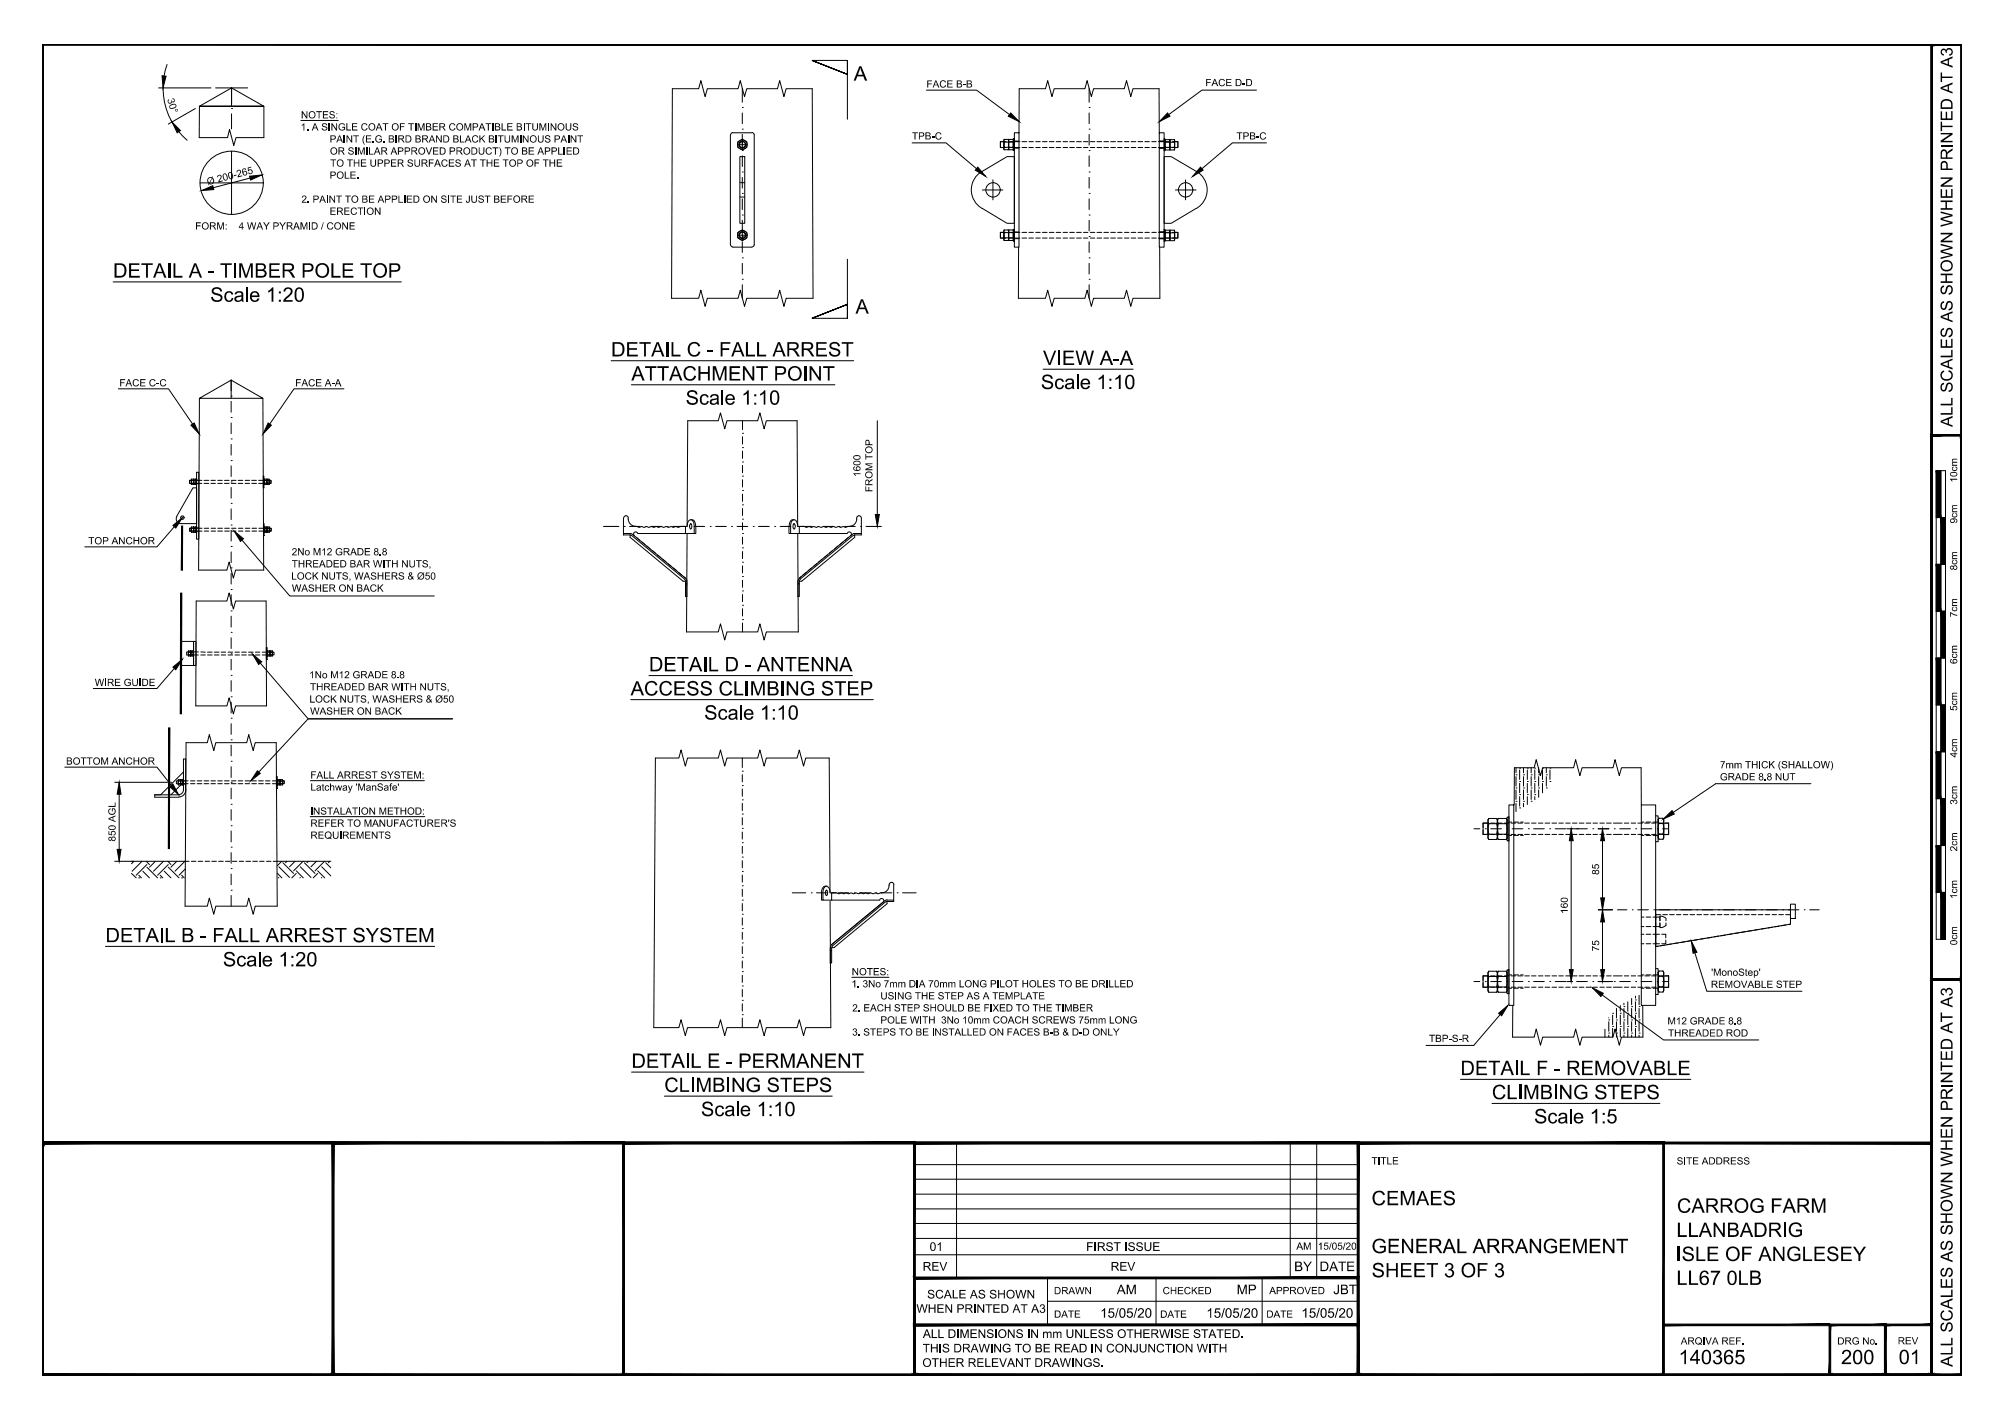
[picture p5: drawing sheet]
<svg xmlns="http://www.w3.org/2000/svg" width="420mm" height="297mm" viewBox="0 0 420 297" stroke-linecap="round" stroke-linejoin="round" font-family="sans-serif">
<defs><g id="words">
<g font-size="4.2">
<text x="178.8" y="16.9">A</text>
<text x="23.7" y="58.2">DETAIL A - TIMBER POLE TOP</text>
<text x="44" y="63.2">Scale 1:20</text>
<text x="179.2" y="65.7">A</text>
<text x="128" y="74.7">DETAIL C - FALL ARREST</text>
<text x="218.5" y="76.5">VIEW A-A</text>
<text x="132.2" y="79.7">ATTACHMENT POINT</text>
<text x="218" y="81.5">Scale 1:10</text>
<text x="143.6" y="84.8">Scale 1:10</text>
<text x="135.9" y="140.6">DETAIL D - ANTENNA</text>
<text x="132.1" y="145.7">ACCESS CLIMBING STEP</text>
<text x="147.5" y="150.7">Scale 1:10</text>
<text x="22.1" y="197.4">DETAIL B - FALL ARREST SYSTEM</text>
<text x="46.7" y="202.4">Scale 1:20</text>
<text x="132.3" y="223.7">DETAIL E - PERMANENT</text>
<text x="305.9" y="225.2">DETAIL F - REMOVABLE</text>
<text x="139.1" y="228.7">CLIMBING STEPS</text>
<text x="146.8" y="233.8">Scale 1:10</text>
<text x="312.5" y="230.3">CLIMBING STEPS</text>
<text x="321.3" y="235.3">Scale 1:5</text>
<text x="287.3" y="252.5">CEMAES</text>
<text x="351.2" y="254">CARROG FARM</text>
<text x="287.3" y="262.5">GENERAL ARRANGEMENT</text>
<text x="351.1" y="259.1">LLANBADRIG</text>
<text x="287.3" y="267.5">SHEET 3 OF 3</text>
<text x="351.1" y="264.2">ISLE OF ANGLESEY</text>
<text x="351.1" y="269.2">LL67 0LB</text>
<text x="351.6" y="285.7">140365</text>
<text x="385.6" y="285.7">200</text>
<text x="397.7" y="285.7">01</text>
</g>
<g font-size="3.5">
<text x="409" y="89.5" transform="rotate(-90 409 89.5)">ALL SCALES AS SHOWN WHEN PRINTED AT A3</text>
<text x="409" y="286.3" transform="rotate(-90 409 286.3)">ALL SCALES AS SHOWN WHEN PRINTED AT A3</text>
</g>
<g font-size="2.8">
<text x="271" y="266.3">BY</text>
<text x="276.4" y="266.3">DATE</text>
<text x="233.9" y="271.1">AM</text>
<text x="259" y="271.1">MP</text>
<text x="279.3" y="271.1">JBT</text>
<text x="230.4" y="276">15/05/20</text>
<text x="252.7" y="276.1">15/05/20</text>
<text x="272.6" y="276">15/05/20</text>
</g>
<g font-size="2.5">
<text x="194.7" y="262">01</text>
<text x="227.5" y="262">FIRST ISSUE</text>
<text x="193.2" y="266.2">REV</text>
<text x="232.6" y="266.2">REV</text>
<text x="192" y="275">WHEN PRINTED AT A3</text>
<text x="194.2" y="272">SCALE AS SHOWN</text>
<text x="193.3" y="280.3">ALL DIMENSIONS IN mm UNLESS OTHERWISE STATED.</text>
<text x="193.2" y="286.3">OTHER RELEVANT DRAWINGS.</text>
<text x="193.2" y="283.3">THIS DRAWING TO BE READ IN CONJUNCTION WITH</text>
</g>
<g font-size="2.1">
<text x="35" y="20.8" transform="rotate(74 35 20.8)">30°</text>
<text x="194" y="18.3">FACE B-B</text>
<text x="252.5" y="18">FACE D-D</text>
<text x="63" y="27.3">1. A SINGLE COAT OF TIMBER COMPATIBLE BITUMINOUS</text>
<text x="63" y="24.8">NOTES:</text>
<text x="69" y="29.8">PAINT (E.G. BIRD BRAND BLACK BITUMINOUS PAINT</text>
<text x="191" y="29.2">TPB-C</text>
<text x="259" y="29.2">TPB-C</text>
<text x="69.1" y="32.4">OR SIMILAR APPROVED PRODUCT) TO BE APPLIED</text>
<text x="69.2" y="34.9">TO THE UPPER SURFACES AT THE TOP OF THE</text>
<text x="43.5" y="38.8" transform="rotate(-14 43.5 38.8)">Ø 200-265</text>
<text x="69" y="37.4">POLE.</text>
<text x="63.1" y="42.5">2. PAINT TO BE APPLIED ON SITE JUST BEFORE</text>
<text x="69" y="45">ERECTION</text>
<text x="40.9" y="48.1">FORM:</text>
<text x="50" y="48.1">4 WAY PYRAMID / CONE</text>
<text x="25" y="80.9">FACE C-C</text>
<text x="61.8" y="80.9">FACE A-A</text>
<text x="180.2" y="99.9" transform="rotate(-90 180.2 99.9)">1600</text>
<text x="409.9" y="101.1" transform="rotate(-90 409.9 101.1)">10cm</text>
<text x="182.7" y="103.1" transform="rotate(-90 182.7 103.1)">FROM TOP</text>
<text x="409.9" y="109.6" transform="rotate(-90 409.9 109.6)">9cm</text>
<text x="18.5" y="114">TOP ANCHOR</text>
<text x="61.1" y="116.3">2No M12 GRADE 8.8</text>
<text x="61.1" y="118.9">THREADED BAR WITH NUTS,</text>
<text x="409.9" y="119.5" transform="rotate(-90 409.9 119.5)">8cm</text>
<text x="61" y="121.4">LOCK NUTS, WASHERS &amp; Ø50</text>
<text x="61.1" y="124">WASHER ON BACK</text>
<text x="409.9" y="129.3" transform="rotate(-90 409.9 129.3)">7cm</text>
<text x="19.8" y="143.7">WIRE GUIDE</text>
<text x="64.8" y="142.1">1No M12 GRADE 8.8</text>
<text x="409.9" y="139.1" transform="rotate(-90 409.9 139.1)">6cm</text>
<text x="64.8" y="147.2">LOCK NUTS, WASHERS &amp; Ø50</text>
<text x="64.9" y="144.6">THREADED BAR WITH NUTS,</text>
<text x="65" y="149.7">WASHER ON BACK</text>
<text x="409.9" y="148.9" transform="rotate(-90 409.9 148.9)">5cm</text>
<text x="13.8" y="160.2">BOTTOM ANCHOR</text>
<text x="360.2" y="161">7mm THICK (SHALLOW)</text>
<text x="409.9" y="158.7" transform="rotate(-90 409.9 158.7)">4cm</text>
<text x="65" y="163.1">FALL ARREST SYSTEM:</text>
<text x="65" y="165.6">Latchway 'ManSafe'</text>
<text x="360.2" y="163.4">GRADE 8.8 NUT</text>
<text x="65" y="170.6">INSTALATION METHOD:</text>
<text x="65" y="173.2">REFER TO MANUFACTURER'S</text>
<text x="409.9" y="168.6" transform="rotate(-90 409.9 168.6)">3cm</text>
<text x="24.2" y="176.3" transform="rotate(-90 24.2 176.3)">850 AGL</text>
<text x="65" y="175.7">REQUIREMENTS</text>
<text x="409.9" y="178.4" transform="rotate(-90 409.9 178.4)">2cm</text>
<text x="334.9" y="183.3" transform="rotate(-90 334.9 183.3)">85</text>
<text x="328.4" y="191.4" transform="rotate(-90 328.4 191.4)">160</text>
<text x="409.9" y="188.3" transform="rotate(-90 409.9 188.3)">1cm</text>
<text x="409.9" y="198" transform="rotate(-90 409.9 198)">0cm</text>
<text x="334.9" y="199.3" transform="rotate(-90 334.9 199.3)">75</text>
<text x="178.3" y="206.8">1. 3No 7mm DIA 70mm LONG PILOT HOLES TO BE DRILLED</text>
<text x="178.4" y="204.3">NOTES:</text>
<text x="184.4" y="209.3">USING THE STEP AS A TEMPLATE</text>
<text x="358.3" y="206.9">REMOVABLE STEP</text>
<text x="358.4" y="204.4">'MonoStep'</text>
<text x="178.5" y="211.9">2. EACH STEP SHOULD BE FIXED TO THE TIMBER</text>
<text x="184.4" y="214.4">POLE WITH 3No 10mm COACH SCREWS 75mm LONG</text>
<text x="349.3" y="214.6">M12 GRADE 8.8</text>
<text x="178.5" y="216.9">3. STEPS TO BE INSTALLED ON FACES B-B &amp; D-D ONLY</text>
<text x="299.3" y="218.3">TBP-S-R</text>
<text x="349.4" y="217.1">THREADED ROD</text>
<text x="287.3" y="243.9">TITLE</text>
<text x="351.2" y="243.9">SITE ADDRESS</text>
<text x="271.6" y="261.8">AM</text>
<text x="276" y="261.8">15/05/20</text>
<text x="220.8" y="271.1">DRAWN</text>
<text x="243.5" y="271.1">CHECKED</text>
<text x="265.9" y="271.1">APPROVED</text>
<text x="220.8" y="276">DATE</text>
<text x="243" y="276.1">DATE</text>
<text x="265.2" y="276">DATE</text>
<text x="352" y="281.6">ARQIVA REF.</text>
<text x="384.8" y="281.6">DRG No.</text>
<text x="397.5" y="281.6">REV</text>
</g>
</g></defs>
<!-- layer: TEXT AND DIMENSIONS -->
<g fill="none" stroke="#000" stroke-width=".21">
<path d="M33.2 18.4h11M34.1 18.4a14.2 14.2 0 0 0 1.9 7.1M35 13.5l-.6 2.4M45.2 18.4h6.7M48.5 18.4v3.2M140.8 18.6h5.5l.5-1.7 .9 3.3 .5-1.6h6.4l.5-1.7 .8 3.3 .5-1.6h6.4l.5-1.7 .9 3.3 .5-1.6h5.4M155.5 18.6v2.8M177.5 12.7v2.9l-7.4-2.9 7.4 2.9-7.4-2.9h7.4v12.3M194 18.9h10.5l6.9 5.1M213.5 18.6h5.5l.4-1.7 .9 3.3 .5-1.6h6.4l.5-1.7 .9 3.3 .5-1.6h6.4l.5-1.7 .8 3.3 .5-1.6h5.5M228.1 18.6v2.8M263.2 18.9h-11.5l-6.9 5.1"/>
<path d="M37.5 27.6l1.7 1.8M40.9 22.7l-5.7 3.3M41.7 28.8h6l.4-1.7 .9 3.4 .4-1.7h5.9M48.5 22.7h.1M48.5 23.8v3.2M52.4 37.3l-7.8 2M63 25.2h7.9M154.5 30.3h1.9M155.5 36h.1M155.5 31.5h.1M155.5 27.1h.1M155.5 22.5h.1"/>
<path d="M155.5 23.7v2.2M155.5 28.2v3.1M155.5 32.6v2.3M155.5 37.2v2.2M191 29.9h7.1l6.4 5.4M205.8 39.8h4.2M208 37.7v4.2M228.1 36h.1M228.1 31.5h.1M228.1 27.1h.1M228.1 22.5h.1M228.1 23.7v2.2"/>
<path d="M228.1 28.2v2.2M228.1 32.6v2.3M228.1 37.2v2.2M246.2 39.8h4.3M248.3 37.7v4.2M265.2 29.9h-7.1l-6.4 5.4M23.7 59.1h60.4M154.5 49.3h1.9M155.5 58.5h.1M155.5 54h.1M155.5 49.5h.1M155.5 45h.1"/>
<path d="M155.5 40.5h.1M155.5 41.7v2.2M155.5 46.1v4.1M155.5 50.6v2.3M155.5 55.2v2.2M155.5 59.6v2.9M177.5 54.3v12.4h-7.4l7.4-2.9-7.4 2.9 7.4-2.9v2.9M228.1 58.5h.1M228.1 54h.1M228.1 49.5h.1M228.1 45h.1M228.1 40.5h.1"/>
<path d="M228.1 41.7v2.2M228.1 46.1v2.3M228.1 50.6v2.3M228.1 55.2v2.2M228.1 59.6v2.9M48.4 79.6v2.2M128 75.6h50.8M140.7 62.5h5.6l.5-1.7 .9 3.4 .5-1.7h6.4l.5-1.7 .8 3.4 .5-1.7h6.4l.5-1.7 .9 3.4 .5-1.7h5.6M213.3 62.5h5.7l.4-1.7 .9 3.4 .5-1.7h6.4l.5-1.7 .9 3.4 .5-1.7h6.4l.5-1.7 .8 3.4 .5-1.7h5.6M218.5 77.3h18.8M24.8 81.4h10.5l5 7.4M48.4 96.5h.1"/>
<path d="M48.4 91.9h.1M48.4 87.5h.1M48.4 83h.1M48.4 84.1v2.3M48.4 88.6v2.2M48.4 93.1v2.2M48.4 97.6v2.2M72 81.4h-10.4l-5.1 7.4M132.2 80.6h42.7M144 88.1h6.4l.5-1.6 .9 3.3 .5-1.7h6.4l.5-1.6 .8 3.3 .5-1.7h6.4M155.5 99.7h.1M155.5 96.8h.1"/>
<path d="M155.5 93.8h.1M155.5 90.8h.1M155.5 88.1v1.9M155.5 91.5v1.5M155.5 94.5v1.5M155.5 97.5v1.5M183.8 88.1v19.7M36.5 110.3l-3.6 4.3h-15.1M41.6 119.4h5.9l.5-1.7 .9 3.4 .4-1.7h5.9M48.4 119h.1M48.4 114.5h.1M48.4 110h.1"/>
<path d="M48.4 105.5h.1M48.4 101h.1M48.4 102.1v2.3M48.4 106.6v2.2M48.4 111.1v2.2M48.4 115.6v2.3M50.7 113.2l10 11.6h30.3M126.4 110.3h3.2M130.8 110.3h.1M131.9 110.3h2.2M132 112.1v.5l11.1 9.2h.5M135.2 110.3h.1"/>
<path d="M136.3 110.3h2.3M139.7 110.3h.1M140.9 110.3h2.2M144.3 110.3h.1M145.4 110.3h2.2M148.7 110.3h.1M149.9 110.3h2.2M153.2 110.3h.1M154.4 110.3h2.2M155.5 117.8h.1M155.5 114.8h.1M155.5 111.8h.1"/>
<path d="M155.5 108.8h.1M155.5 105.7h.1M155.5 102.7h.1M155.5 100.5v1.5M155.5 103.5v1.5M155.5 106.5v1.5M155.5 109.5v1.5M155.5 112.5v1.5M155.5 115.5v1.5M155.5 118.5v1.5M157.8 110.3h.1M158.9 110.3h2.2"/>
<path d="M162.2 110.3h.1M163.4 110.3h2.2M166.7 110.3h.1M167.9 110.3h2.2M171.3 110.3h.1M172.4 110.3h2.3M175.8 110.3h.1M176.9 110.3h2.2M179 112.1v.5l-11.1 9.2h-.5M180.2 110.3h.1M181.4 110.3h3.2M36.5 140l-3.6 4.2h-13.4"/>
<path d="M41.1 125.9h6.4l.5-1.7 .9 3.4 .4-1.7h6.4M48.4 136.9h.1M48.4 132.5h.1M48.4 128h.1M48.4 123.5h.1M48.4 120.1v2.2M48.4 124.6v2.2M48.4 129.1v2.3M48.4 133.6v2.2M48.4 138.1v2.2M54.5 138.9l10 11.7h30.3h-30.3l-10.3 11.1M143.8 132.4h6.6l.5-1.7 .9 3.4 .5-1.7h6.4l.5-1.7 .8 3.4 .5-1.7h6.7"/>
<path d="M155.5 129.8h.1M155.5 126.8h.1M155.5 123.8h.1M155.5 120.8h.1M155.5 121.5v1.5M155.5 124.5v1.5M155.5 127.5v1.5M155.5 130.5v1.9M39 155.6h4.4l.4-1.7 1 3.3 .4-1.6h6.5l.4-1.7 .9 3.3 .5-1.6h4.4M41 147.9h6.5l.5-1.7 .9 3.4 .4-1.7h6.5M48.4 159.5h.1M48.4 155h.1"/>
<path d="M48.4 150.5h.1M48.4 146h.1M48.4 141.5h.1M48.4 142.6v2.2M48.4 147.1v2.3M48.4 151.6v2.2M48.4 156.1v2.2M132.1 146.6h50.8M135.9 141.5h42.6M137.3 158.8h4.9l.4-1.7 .9 3.4 .5-1.7h6.4l.5-1.7 .9 3.4 .5-1.7h6.4l.5-1.7 .8 3.4 .5-1.7h6.4l.5-1.7 .9 3.4 .5-1.7h4.9M155.5 158.8v2M13.6 160.7h19.3l3 3.8"/>
<path d="M24 163.9h12M25 166.4v11.5M48.4 177.5h.1M48.4 173h.1M48.4 168.5h.1M48.4 164h.1M48.4 160.6v2.3M48.4 165.1v2.2M48.4 169.6v2.2M48.4 174.1v2.3M48.4 178.6v2.2M65 171.1h24"/>
<path d="M65 163.5h23.9M155.5 179.5h.1M155.5 176.5h.1M155.5 173.5h.1M155.5 170.5h.1M155.5 167.6h.1M155.5 164.5h.1M155.5 161.5h.1M155.5 162.3v1.5M155.5 165.3v1.5M155.5 168.3v1.5M155.5 171.3v1.5"/>
<path d="M155.5 174.3v1.5M155.5 177.3v1.5M308.7 173.6h1.3M311.1 173.6h.1M312.2 173.6h2.3M315.6 173.6h.1M316.7 173.6h2.3M317.2 160.8h4.1l.5-1.7 .9 3.4 .4-1.7h6.5l.4-1.7 .9 3.4 .5-1.7h6.4l.5-1.7 .9 3.4 .4-1.7h4.1M317.5 167.9h.1M317.5 165.1h.1M317.5 162.3h.1M317.5 160.8v1.1"/>
<path d="M317.5 162.7v2M317.5 165.5v2M317.5 168.3v1.7M318.3 169.2h.1M318.3 166.5h.1M318.3 163.7h.1M318.3 160.9h.1M318.3 161.3v2M318.3 164.1v2M318.3 166.9v2M319.1 167.9h.1M319.1 165.1h.1"/>
<path d="M319.1 162.3h.1M319.1 160.8v1.1M319.1 162.7v2M319.1 165.5v2M319.1 168.3v.7M319.9 166.5h.1M319.9 163.7h.1M319.9 160.9h.1M319.9 161.3v2M319.9 164.1v2M319.9 166.9v1.6M320.1 173.6h.1"/>
<path d="M320.7 167.9h.1M320.7 165.1h.1M320.7 162.3h.1M320.7 160.8v1.1M320.7 162.7v2M320.7 165.5v2M321.2 173.6h2.3M321.5 166.5h.1M321.5 163.7h.1M321.5 160.9h.1M321.5 161.3v2M321.5 164.1v2"/>
<path d="M321.5 166.9v.6M322.3 165.1h.1M322.3 162.3h.1M322.3 160.8v1.1M322.3 162.7v2M322.3 165.5v1.5M323.1 163.7h.1M323.1 160.9h.1M323.1 161.3v2M323.1 164.1v2M323.9 165.1h.1M323.9 162.3h.1"/>
<path d="M323.9 160.8v1.1M323.9 162.7v2M324.6 173.6h.1M324.6 163.7h.1M324.6 160.9h.1M324.6 161.3v2M325.7 173.6h2.3M328.2 173.6h4.3M329.1 173.6h.1M329.1 176.1v27M333.6 173.6h.1M334.7 173.6h2.3"/>
<path d="M335.6 176.1v12M338.1 173.6h.1M339.2 173.6h2.3M342.6 173.6h.1M343.7 173.6h2.3M347.1 173.6h.1M348.2 173.6h1.3M379.3 164.2h-19.9l-8.9 6M22.1 198.2h68.9M24 180.4h14.8M27.5 183l1 .9M28.1 180.4l-.6 .5"/>
<path d="M29.1 183.9h.1M29.1 183.3l.5 .6M29.7 180.4l-2 2.1M29.9 182.5l1.4 1.4M30.6 180.4l.7 .7M30.8 181.7l2.2 2.2M30.8 181.1l-2.3 2.2M32.5 180.4l-1.2 1.3M33.6 183.9h.1M33.6 183.3l.5 .6M34.2 180.4l-2 2.1M34.4 182.5l1.4 1.4"/>
<path d="M35.2 180.4l.6 .7M35.2 181.7l2.3 2.2M35.2 181.1l-2.2 2.2M37 180.4l-1.2 1.3M38 183.9h.1M38 183.3l.6 .6M38.7 180.4l-2.1 2.1M38.8 189.8h4.6l.4-1.7 1 3.4 .4-1.7h6.5l.4-1.7 .9 3.4 .5-1.7h4.6M38.8 182l-1.3 1.3M48.4 186.5h.1M48.4 181.9h.1M48.4 183.1v2.2"/>
<path d="M48.4 187.6v2.2M58 180.4h11.3M58.1 182.9l.9 1M58.4 183.8l-.1 .1M58.4 181.6l2.2 2.2M59 180.4l-.9 1M59.3 180.7l2.2 2.3M60.1 180.4l-.3 .3M61.8 180.4l-1.2 1.2M62 183l-.9 .9M62 182.4l1.5 1.5M62.9 183.8l-.1 .1"/>
<path d="M62.9 181.6l2.2 2.2M63.5 180.4l-2 2M63.7 180.7l2.3 2.3M64.6 180.4l-.3 .3M66.3 180.4l-1.2 1.2M66.5 183l-.9 .9M66.5 182.4l1.5 1.5M67.4 183.8l-.1 .1M67.4 181.6l1.9 1.9M68 180.4l-2 2M68.2 180.7l1.1 1.1M69.1 180.4l-.3 .3"/>
<path d="M155.5 197.5h.1M155.5 194.5h.1M155.5 191.5h.1M155.5 188.6h.1M155.5 185.5h.1M155.5 182.5h.1M155.5 180.3v1.5M155.5 183.3v1.5M155.5 186.3v1.5M155.5 189.3v1.5M155.5 192.3v1.5M155.5 195.3v1.5"/>
<path d="M155.5 198.3v1.5M165.9 187h2.9M169.9 187h.1M171 187h2.3M174.4 187h.1M175.5 187h2.3M178.9 187h.1M180 187h2.3M183.4 187h.1M184.6 187h2.2M187.9 187h.1M189 187h2.9"/>
<path d="M334.8 190.6h3M335.6 193.1v10M338.8 190.6h2M341.9 190.6h.1M343 190.6h2.3M346.4 190.6h.1M347.5 190.6h2.3M350.9 190.6h.1M352 190.6h2.3M355 199.6l2.5 8h19.9M355.4 190.6h.1M356.5 190.6h2.3"/>
<path d="M359.9 190.6h.1M361 190.6h2.3M364.4 190.6h.1M365.5 190.6h2.3M368.9 190.6h.1M370 190.6h2.3M373.4 190.6h.1M374.6 190.6h2.2M377.9 190.6h.1M379 190.6h2M136.9 215.3h5.3l.4-1.7 .9 3.4 .5-1.7h6.4l.5-1.7 .9 3.4 .5-1.7h6.4l.5-1.7 .8 3.4 .5-1.7h6.4l.5-1.7 .9 3.4 .5-1.7h5.2M155.5 212.6h.1"/>
<path d="M155.5 209.6h.1M155.5 206.5h.1M155.5 203.5h.1M155.5 200.5h.1M155.5 201.3v1.5M155.5 204.3v1.5M155.5 207.3v1.5M155.5 210.3v1.5M155.5 213.3v2M178.4 204.7h7.8M308.7 205.6h1.3M311.1 205.6h.1"/>
<path d="M312.2 205.6h2.3M314.2 212.5l-5.5 6.5h-10M315.6 205.6h.1M316.7 205.6h2.3M316.8 217.3h4.5l.5-1.7 .9 3.3 .4-1.6h6.5l.4-1.7 .9 3.3 .5-1.6h6.4l.5-1.7 .9 3.3 .4-1.6h4.5M320.1 205.6h.1M321.2 205.6h2.3M324.6 205.6h.1M325.7 205.6h2.3M328.2 205.6h1.2M329.1 205.6h.1M330.2 205.6h2.3"/>
<path d="M333.6 205.6h.1M334.7 205.6h3.1M335.6 208.4l12.8 9.4h20M336.2 215.6v1.7M337 216.4h.1M337 213.7h.1M337 213.2h.1M337 214v2M337 216.8v.5M337.8 215h.1M337.8 212.3h.1M337.8 212.6v2"/>
<path d="M337.8 215.4v1.9M338.1 205.6h.1M338.6 216.4h.1M338.6 213.7h.1M338.6 211.2v2M338.6 214v2M338.6 216.8v.5M339.2 205.6h2.3M339.4 215h.1M339.4 212.3h.1M339.4 210.7v1.1M339.4 212.6v2"/>
<path d="M339.4 215.4v1.9M340.1 216.4h.1M340.1 213.7h.1M340.1 210.9h.1M340.1 210.1v.4M340.1 211.2v2M340.1 214v2M340.1 216.8v.5M340.9 215h.1M340.9 212.3h.1M340.9 209.8v2M340.9 212.6v2"/>
<path d="M340.9 215.4v1.9M341.7 216.4h.1M341.7 213.7h.1M341.7 210.9h.1M341.7 209.2v1.3M341.7 211.2v2M341.7 214v2M341.7 216.8v.5M342.5 215h.1M342.5 212.3h.1M342.5 209.5h.1M342.5 208.7v.4"/>
<path d="M342.5 209.8v2M342.5 212.6v2M342.5 215.4v1.9M342.6 205.6h.1M343.3 216.4h.1M343.3 213.7h.1M343.3 210.9h.1M343.3 208.5v2M343.3 211.2v2M343.3 214v2M343.3 216.8v.5M343.7 205.6h2.3"/>
<path d="M347.1 205.6h.1M348.2 205.6h1.3M132.3 224.6h48.7M139.1 229.6h35.2M305.9 226.1h48.2M312.5 231.1h35.2"/>
</g>
<!-- layer: MEDIUM THICKNESS -->
<g fill="none" stroke="#000" stroke-width=".21">
<path d="M48.4 79.6v3.8M41.8 83.4l6.6-3.8 6.7 3.8zM41.8 83.4l-.2 36M55.1 83.4l.1 36M144 88.1l-.2 44.3M166.9 88.1l.3 44.3M41.1 125.9l-.1 22M55.7 125.9l.1 22M39 155.6l-.2 34.2M57.9 155.6l.2 34.2M137.3 158.8l-.4 56.5M173.7 158.8l.3 56.5"/>
<path d="M317.2 160.8l-.1 7.8M343.7 160.8l.1 7.8M316.9 210.6l-.1 6.7M344.1 210.6v6.7"/>
</g>
<!-- layer: TEXT AND DIMENSIONS -->
<path d="M143.6 110.3v1.5M167.4 110.3v1.5M174.2 187v1.6" fill="none" stroke="#fff" stroke-width=".21"/>
<g fill="#fff" stroke="#fff" stroke-width=".21">
<path d="M173.6 187v1.6l.6-1.6zM174.2 187v1.6h-.6z"/>
<path d="M166.8 110.3v1.5l.6-1.5zM167.4 110.3v1.5h-.6z"/>
<path d="M143.6 110.3h.6v1.5zM143.6 110.3v1.5h.6z"/>
</g>
<!-- layer: PROPOSED OTHER USER 1 -->
<g fill="none" stroke="#000" stroke-width=".21">
<path d="M48.5 18.4v3.9M41.7 28.8l.1-6.5h13.5v6.5M41.8 22.3l6.7-3.9 6.8 3.9zM41.9 38.3h13.2M41.9 22.3h13.2M48.5 31.7v13.3M153.5 27.8h4M153.5 27.8h-.2l-.3 .5v23l.3 .4h.2M154.5 29.7l1-.5 .9 .5v1.2l-.9 .5-1-.5zM155 32.8h1v14h-1zM155.9 29.7a.7 .7 0 0 0-1.1 .4 .7 .7 0 0 0 .8 .9 .7 .7 0 0 0 .5-1M157.5 27.8l.4 .2 .1 .3v22.9l-.3 .5h-.2"/>
<path d="M205.7 35.9a4.4 4.4 0 0 0 0 7.7l5.2 3.2h1.6v-14h-1.6l-5.2 3.1M209.5 29.7h.8v1.2h-.8zM210.3 29.2v.5l.8 .1M210.4 29.7v1.1M211.1 30.9l-.8-.1v.6M211.2 29.2v2.2M211.2 29.3v1.9M211.2 29.3l.1-.1h.9v.1v1.9v.2h-.9M211.2 29.3l-.1-.1h-.8v.1v2.1M211.2 31.2l-.1 .2h-.8M211.2 31.2l.1 .2M211.3 29.8l.9-.1v.6v.5l-.9 .1"/>
<path d="M211.4 29.7v1.1M211.4 29.2v.5M211.4 30.8v.6M212.2 29.2v.5M212.2 30.8v.6M212.2 29h.3v2.5h-.3zM212.5 27.8h.9v24h-.9zM242.8 27.8h1v24h-1zM243.8 29.1h.2v2.5h-.2zM244.1 29.8h.8M244.1 29.2v2.2M244.9 29.2v.6"/>
<path d="M244.9 30.9v.5M244.9 29.7v1.1l-.8 .1M245 29.4l.1-.1h.8l.1 .1-.1 2M245 29.4v1.9M245 29.4l-.1-.1h-.8l-.1 .1v1.9l.1 .1h.8l.1-.1M245 31.3l.1 .1M245.1 29.8h.8M245.1 31.4h.8M245.1 29.2v.6M245.1 29.7v1.1M245.9 29.2v1.6M245.9 30.9v.5"/>
<path d="M245.9 30.9h-.8v.5M246 29.7h.7v1.2h-.7zM250.6 35.9a4.4 4.4 0 0 1 0 7.7l-5.3 3.2h-1.5v-14h1.5l5.3 3.1M153.5 51.8h4M154.5 48.7l1-.5 .9 .5v1.1l-.9 .6-1-.6zM155.9 48.7a.7 .7 0 0 0-1.1 .4 .7 .7 0 0 0 .8 .8 .7 .7 0 0 0 .5-.9M209.5 48.7h.8v1.2h-.8zM210.3 48.2h.8l.1 .1M210.3 48.2v2.2M210.3 48.2v.5h.8M210.4 48.7v1.1M211.1 49.8h-.8v.6"/>
<path d="M211.2 48.2v.5M211.2 49.8v.6M211.2 48.7v1.1M211.2 48.3v1.9M211.2 50.2l-.1 .2h-.8M211.2 50.2l.1 .2M211.3 48.2h.9v.1v1.9v.2h-.9M211.3 48.2l-.1 .1M211.4 48.7v1.1M211.4 48.2v.5h.8M212.2 49.8h-.8v.6M212.2 48.7v1.1"/>
<path d="M212.2 48.2v.5M212.2 49.8v.6M212.2 48h.3v2.5h-.3zM243.8 48.1h.2v2.5h-.2zM244.1 48.8h.8l.1 .5-.1 .5-.8 .1M244.1 48.2v2.2M244.9 48.2v.6M244.9 49.8v.6M245 48.4v1.8M245 48.4l-.1-.2h-.8l-.1 .2 .1 2h.8l.1-.2M245.1 48.2h.8M245.1 48.2l-.1 .2"/>
<path d="M245.1 48.2v.6h.8M245.1 48.8v1M245.9 48.2v.6M245.9 49.8v.6M245.9 49.9l-.8-.1v.6M245.9 48.2l.1 2-.1 .2h-.8l-.1-.2M245.9 48.8v1M246 48.7h.7v1.2h-.7zM41.2 98.9h.4v14h-.4zM55.1 99.7h.2v2.5h-.2zM37 108.2l3.4-6h.8v7.5h-3.3M37 108.2a.99 .99 0 0 0 .9 1.5"/>
<path d="M39.7 100.6h.4v.7h-.4zM39.7 110.7h.4v.6h-.4zM40.1 110.4v.2M40.1 111.2v.2M40.1 100.4v.8M40.1 110.4h.4M40.1 110.7h.4M40.1 110.4v1h.4M40.1 100.4l.4 .1M40.1 100.7h.4M40.1 100.4v1.1M40.1 110.7v.5h.4"/>
<path d="M40.5 101.2h-.4v.3M40.5 101.4l-.4 .1M40.5 101.4l.5 .1M40.5 100.5v.9M40.5 110.4v1M40.5 110.4v.8M40.5 111.2v.2M40.5 100.4v.8M40.5 101.2v.3M40.6 101.2h.4v.3M40.6 111.2h.4M40.6 100.7h.4"/>
<path d="M40.6 100.4v.8M40.6 101.2v.3M40.6 110.4v.8M40.6 111.2v.2M41 110.4h-.5M41 110.4v1h-.5M41 100.4l-.5 .1M41 100.4v1.1M41 100.4v.3M41 110.4v.2l-.4 .1M41 111.2v.2M41 100.6v.6"/>
<path d="M41 110.7v.5M41 100.3h.2v1.3h-.2zM41 110.3h.2v1.2h-.2zM55.2 109.7h.1v2.5h-.1zM55.3 100.3h.1v1.3h-.1zM55.3 110.3h.1v1.2h-.1zM55.4 100.4v.8M55.4 101.5v-.3h.5v.3M55.4 100.4v1.1M55.4 100.4h.5M55.4 100.7h.5M55.4 101.5h.5"/>
<path d="M55.5 110.4v.2M55.5 111.2v.2M55.5 110.4l-.1 1h.5M55.5 110.4h.4M55.5 110.7h.4M55.5 110.7v.5h.4M55.9 100.4v.1M55.9 100.4v.8M55.9 100.5v.9M55.9 110.4v1M55.9 111.4h.5M55.9 100.5h.5v.9h-.5"/>
<path d="M55.9 101.4v.1M55.9 110.4v.8M55.9 111.2v.2M55.9 100.4v.3M55.9 101.2v.3M56 110.4h.4M56 110.7h.4M56 110.4h-.1M56 100.7h.3M56 101.2h.3M56 100.6v.6M56 110.4v.2"/>
<path d="M56 111.2v.2M56 110.7v.5h.4v-.5M56.4 100.6v.6M56.4 100.6h.4v.7h-.4zM56.4 110.4v1M56.4 100.4v.3M56.4 101.2v.3M56.4 110.7h.4v.6h-.4zM56.4 110.4v.2M56.4 111.2v.2M130.6 108.5v3.6l1.7 .1 11.1 9.1M130.6 108.5a.49 .49 0 0 1 .5-.5 .49 .49 0 0 1 .5 .5"/>
<path d="M131.6 108.5v.3M131.6 108.7a1.5 1.5 0 0 0 1.5 1.5M132.7 112.1l10.9 9a1.2 1.2 0 0 1 .3 1.2h-.3l-.2-.9M133.1 110.3l.8 .2 .5-.2 .5 .2 .5-.2 .5 .2 .5-.2 .5 .2 .5-.2 .6 .2 .5-.2 .5 .2 .5-.2 .5 .2 .5-.2 .5 .2 .5-.2 .6 .2 .5-.2h1.3a1.2 1.2 0 0 1 .8-1.4 1.2 1.2 0 0 1 .7 1.4v1.5h-1.8M142.6 110.3h1v1.5M143.6 111.8l-10-.1a.44 .44 0 0 0-.6-.2 .44 .44 0 0 0-.2 .6M144.6 109.8a.58 .58 0 0 1 .1 1l-.2-.1-.1-.3zM144.7 108.9a.91 .91 0 0 1 1 1.1v1.8h-.3M166.1 109.9l.1-.1a.56 .56 0 0 1 .4 .5 .56 .56 0 0 1-.3 .5l-.2-.3zM166.3 108.9a.91 .91 0 0 0-1 1.1v1.8h.3M167.4 111.8h10M168.4 110.3h-1v1.5"/>
<path d="M177.5 111.7a.44 .44 0 0 1 .6-.2 .44 .44 0 0 1 .2 .6M177.9 110.3l-.8 .2-.5-.2-.5 .2-.5-.2-.5 .2-.5-.2-.5 .2-.5-.2-.6 .2-.5-.2-.5 .2-.5-.2-.5 .2-.5-.2-.5 .2-.6-.2-.5 .2-.5-.2h-1.3a1.2 1.2 0 0 0-.8-1.4 1.2 1.2 0 0 0-.7 1.4v1.5h1.8M178.3 112.1l-10.9 9M178.7 112.2l-11.1 9.1M179.4 108.5a.49 .49 0 0 1 .5-.5 .49 .49 0 0 1 .5 .5M179.4 108.5a1.52 1.52 0 0 1-1.5 1.7M180.4 108.5v3.6l-1.7 .1M37.9 134.4h2.6v5h-2.6zM39.5 137.2l.4-.1v.3M39.5 136.3v1.1M39.9 136.4h-.5v1h.5M39.9 136.4h.1"/>
<path d="M39.9 136.3v.3h-.4M39.9 136.6v.6M39.9 136.4v1M39.9 137.4h.5M39.9 137.4h.1M40 137.2l.4-.1v.3M40 136.3v1.1M40.4 136.4h-.5M40.4 136.4v1M40.4 136.3v.3h-.4M40.5 136.6v.6M40.5 136.3v1.2z"/>
<path d="M40.5 134.4h.5v5h-.5zM55.8 135.6h.2v2.5h-.2zM56 136.3v1.2zM56.1 136.3v.3M56.1 137.1v.3M56.5 136.6v.6M56.5 136.6h-.4l-.1 .4 .1 .2h.4M56.5 136.4h-.5v1h.5M56.5 136.4h.1M56.5 136.3v.3M56.5 137.1v.3M56.5 136.4v1"/>
<path d="M56.5 137.4h.1M56.6 136.4h.4M56.6 136.6h.4M56.6 137.4h.4M56.6 137.2h.4M56.6 136.4h-.1M56.6 136.6v.6M56.6 136.3v.3M56.6 137.1v.3M57 136.6v.6M57 136.4v1M57 136.3v.3"/>
<path d="M57 137.1v.3M143.6 122.3v2.7h.3v-2.7M167.1 122.3v2.7h.3v-2.7M167.4 121.1a1.32 1.32 0 0 0-.3 1.2h.3v-.5M167.6 121.4l-.1 .3M32.4 166.5v.5h5M32.4 166.5h5M37.4 163.3v.3M37.4 164.1v.3M37.4 163.3l.4 .1M37.4 163.6h.3M37.4 163.3v1.1"/>
<path d="M37.4 163.6v.5h.3M37.8 163.3v.8M37.8 164.1v.3M37.8 164.3l-.4 .1M37.8 163.4v.9M37.8 164.3l.1 .1M37.9 163.3v.3M37.9 164.1v.3M37.9 163.3h.4M37.9 164.4h.4M37.9 163.6h.4M37.9 163.3l-.1 .1"/>
<path d="M37.9 163.6v.5h.4v-.5M38.3 163.3v1.1M38.3 163.2h.1v1.3h-.1zM38.3 163.3v.3M38.3 164.1v.3M38.4 161.7l-4.8 4.8h-1.2M38.4 163.9l-2.6 2.6M38.9 165.5v-6.5h-.5v6.5a.99 .99 0 0 1-1 1M38.9 165.5a1.5 1.5 0 0 1-1.5 1.5M57.9 162.6h.2v2.5h-.2zM58.1 163.3l.1 1.2zM58.2 164.2l.4-.1v.3"/>
<path d="M58.2 163.6h.4M58.2 163.3v.8M58.2 164.1v.3M58.6 163.3l-.4 .1v1h.4M58.6 163.3l.1 .1M58.6 163.3v.8M58.7 163.4v1M58.7 164.4h.4M58.7 164.4h-.1M58.7 164.2l.4-.1v.3M58.7 163.6h.4M58.7 163.6v.5"/>
<path d="M58.7 163.3v.3M58.7 164.1v.3M59.1 163.3l-.4 .1M59.1 163.3v1.1M59.1 163.3v.8M59.2 163.6h.3v.6h-.3zM310.6 172.4h1v2.4h-1zM311.8 174.8h1.7M311.8 172.6h1.7M311.9 171.4a.98 .98 0 0 0 0 1.1l-.2 1.4a1.55 1.55 0 0 1 0 1.4l.2 .5M313.5 171.5h-1.7l-.2 .2v3.9l.2 .3h1.7M313.5 171.5l.1 .2"/>
<path d="M313.5 172.5l.1 .9-.1 1.3M313.5 171.4a.95 .95 0 0 1 0 1.1M313.5 174.7a.95 .95 0 0 1 0 1.1M313.6 175.6l.2 .3h1.7M313.6 171.7v3.9M313.6 175.6l-.1 .3M313.8 174.8h1.7M313.8 172.6h1.7M313.8 171.4a.98 .98 0 0 0 0 1.1l-.1 1.4a1.55 1.55 0 0 1 0 1.4l.1 .5M315.5 171.5l.2 .2v3.9l-.2 .3M315.5 171.5h-1.7l-.2 .2M315.5 172.5l.2 .9-.2 1.3"/>
<path d="M315.5 171.4a.95 .95 0 0 1 0 1.1M315.5 174.7a.95 .95 0 0 1 0 1.1M315.7 171.2h.3v4.9h-.3zM316 168.6h1.1v42h-1.1zM343.8 168.6h3v42h-3zM346.8 170.9h.5v5.4h-.5M347.5 172.5l-.2 1.3 .2 .9-.2 .5 .2 .6M347.5 171.4h.8M347.5 172.5h.8M347.5 171.4l-.2 .3v3.8l.2 .3h.8l.2-.3v-3.8l-.2-.3M347.5 174.7h.8M347.5 171.4a.95 .95 0 0 0 0 1.1"/>
<path d="M348.3 172.5l.2 1.3a1.55 1.55 0 0 0 0 1.4l-.2 .6M348.3 171.4a.95 .95 0 0 1 0 1.1M348.5 172.4h1v2.4h-1zM173 186.5a.66 .66 0 0 1 0 1.1l-.1-.4zM173.1 185.6a1.09 1.09 0 0 0-1 1.4v1.6h.3M174.2 199.1v2.6h-.3v-2.6M174.2 188.6h10M174.4 198.1l-.2 .4M175.2 187h-1v1.6M184.2 188.5a.44 .44 0 0 1 .7-.2 .44 .44 0 0 1 .1 .6M185.3 188.7l-11.1 9.2-.3 .6M185.4 188.9l-11 9.2"/>
<path d="M185.8 188.6h1.4M185.8 188.8l-.3 .1M185.8 188.5l-.5 .2M186.2 185.3a1.55 1.55 0 0 1-1.8 1.7l-.5 .2-.5-.2-.5 .2-.5-.2-.6 .2-.5-.2-.5 .2-.5-.2-.5 .2-.5-.2-.5 .2-.5-.2-.6 .2-.5-.2-.5 .2-.5-.2-.5 .2-.5-.2h-1.4a1.03 1.03 0 0 0-.9-1.3l-.4 .4-.1 .4v2.1h1.8M186.3 185.3a.49 .49 0 0 1 .4-.5 .49 .49 0 0 1 .5 .5M187.2 185.3v3.5h-1.4v.5l-11.1 9.2h-.5v.6h-.3v-.6M346.8 190.6h28.2v3l-28.2 4.7zM375 189.4h1v3h-1zM310.6 204.4h1v2.4h-1zM311.8 204.6h1.7M311.8 206.8h1.7M311.9 203.4a.98 .98 0 0 0 0 1.1l-.2 1.4a1.55 1.55 0 0 1 0 1.4l.2 .5"/>
<path d="M313.5 203.5h-1.7l-.2 .3v3.8l.2 .3h1.7l.1-.3M313.5 203.5l.1 .3M313.5 204.5l.1 1.4a1.55 1.55 0 0 0 0 1.4l-.1 .5M313.5 203.4a.95 .95 0 0 1 0 1.1M313.6 203.8v3.8M313.8 204.6h1.7M313.8 206.8h1.7M313.8 203.4a.98 .98 0 0 0 0 1.1l-.1 1.4a1.55 1.55 0 0 1 0 1.4l.1 .5M315.5 203.5h-1.7l-.2 .3M315.5 203.5l.2 .3v3.8l-.2 .3h-1.7l-.2-.3M315.5 204.5l.2 1.4a1.55 1.55 0 0 0 0 1.4l-.2 .5M315.5 203.4a.95 .95 0 0 1 0 1.1"/>
<path d="M315.7 203.2h.3v5h-.3zM346.8 202.9h.5v5.4h-.5M347.5 203.4l-.2 .3v3.8l.2 .3h.8l.2-.3v-3.8l-.2-.3M347.5 203.4h.8M347.5 204.5h.8M347.5 203.4l-.2 .5 .2 .6-.2 .9 .2 1.3M347.5 207.8a.95 .95 0 0 1 0-1.1h.8a.93 .93 0 0 1 0 1.1M348.3 203.4a.98 .98 0 0 1 0 1.1l.2 .9-.2 1.3M348.5 204.4h1v2.4h-1z"/>
<circle cx="48.5" cy="38.3" r="6.6"/>
<circle cx="155.5" cy="30.3" r=".99"/>
<circle cx="155.5" cy="30.3" r=".61"/>
<circle cx="155.5" cy="30.3" r=".7"/>
<circle cx="208" cy="39.8" r="1.5"/>
<circle cx="248.3" cy="39.8" r="1.5"/>
<circle cx="155.5" cy="49.3" r=".99"/>
<circle cx="155.5" cy="49.3" r=".61"/>
<circle cx="155.5" cy="49.3" r=".7"/>
<circle cx="38.2" cy="108.4" r=".36"/>
</g>
<!-- layer: TEMP -->
<path d="M140.8 18.6l-.1 43.9M170.1 18.6l.2 43.9M213.5 18.6l-.1 9.2M242.8 18.6v9.2M213.3 51.8v10.7M242.9 51.8v10.7" fill="none" stroke="#000" stroke-width=".21"/>
<!-- layer: PROPOSED OTHER USER 1 - HIDDEN -->
<g fill="none" stroke="#000" stroke-width=".21">
<path d="M155 38.3h1M210.7 29.7h-1.2v1.2h1.2M211.2 30.9h1M211.2 29.7h1M212.5 29.6h.9M212.5 31h.9M212.6 30.9h1M212.6 29.7h1M214.1 30.9h.9M214.1 29.7h.9M215.5 30.9h.9M215.5 29.7h.9"/>
<path d="M216.9 30.9h1M216.9 29.7h1M218.3 30.9h1M218.3 29.7h1M219.8 30.9h1M219.8 29.7h1M221.2 30.9h1M221.2 29.7h1M222.7 30.9h.9M222.7 29.7h.9M224.1 30.9h.9M224.1 29.7h.9"/>
<path d="M225.5 30.9h1M225.5 29.7h1M226.9 30.9h1M226.9 29.7h1M228.4 30.9h.9M228.4 29.7h.9M229.8 30.9h.9M229.8 29.7h.9M231.2 30.9h1M231.2 29.7h1M232.6 30.9h1M232.6 29.7h1"/>
<path d="M234.1 30.9h.9M234.1 29.7h.9M235.5 30.9h1M235.5 29.7h1M236.9 30.9h1M236.9 29.7h1M238.4 30.9h.9M238.4 29.7h.9M239.8 30.9h.9M239.8 29.7h.9M241.2 30.9h1M241.2 29.7h1"/>
<path d="M242.6 30.9h1M242.6 29.7h1M242.8 29.6h1M242.8 31h1M244.1 30.9h1M244.1 29.7h1M245.5 29.7h1.2v1.2h-1.2M155 41.3h1M210.7 48.7h-1.2v1.2h1.2M211.2 49.9h1M211.2 48.7h1M212.5 50h.9"/>
<path d="M212.5 48.6h.9M212.6 49.9h1M212.6 48.7h1M214.1 49.9h.9M214.1 48.7h.9M215.5 49.9h.9M215.5 48.7h.9M216.9 49.9h1M216.9 48.7h1M218.3 49.9h1M218.3 48.7h1M219.8 49.9h1"/>
<path d="M219.8 48.7h1M221.2 49.9h1M221.2 48.7h1M222.7 49.9h.9M222.7 48.7h.9M224.1 49.9h.9M224.1 48.7h.9M225.5 49.9h1M225.5 48.7h1M226.9 49.9h1M226.9 48.7h1M228.4 49.9h.9"/>
<path d="M228.4 48.7h.9M229.8 49.9h.9M229.8 48.7h.9M231.2 49.9h1M231.2 48.7h1M232.6 49.9h1M232.6 48.7h1M234.1 49.9h.9M234.1 48.7h.9M235.5 49.9h1M235.5 48.7h1M236.9 49.9h1"/>
<path d="M236.9 48.7h1M238.4 49.9h.9M238.4 48.7h.9M239.8 49.9h.9M239.8 48.7h.9M241.2 49.9h1M241.2 48.7h1M242.6 49.9h1M242.6 48.7h1M242.8 50h1M242.8 48.6h1M244.1 49.9h1"/>
<path d="M244.1 48.7h1M245.5 48.7h1.2v1.2h-1.2M40.8 100.6h-1.1v.7h1.1M40.9 110.7h-1.2v.6h1.2M41.2 110.6h.4M41.2 100.6h.4M41.2 101.3h.4M41.3 100.6h1M41.3 101.3h1M41.3 110.7h1M42.3 111.3h-1.1M42.7 100.6h1"/>
<path d="M42.7 101.3h1M42.8 111.3h.9M42.8 110.7h.9M44.2 100.6h.9M44.2 101.3h.9M44.2 111.3h1M44.2 110.7h1M45.6 111.3h1M45.6 100.6h1M45.6 101.3h1M45.6 110.7h1M47 100.6h1"/>
<path d="M47 101.3h1M47.1 111.3h.9M47.1 110.7h.9M48.5 100.6h.9M48.5 101.3h.9M48.5 111.3h.9M48.5 110.7h.9M49.9 100.6h.9M49.9 101.3h.9M49.9 111.3h1M49.9 110.7h1M51.3 100.6h1"/>
<path d="M51.3 101.3h1M51.4 111.3h.9M51.4 110.7h.9M52.7 100.6h1M52.7 101.3h1M52.8 111.3h.9M52.8 110.7h.9M54.2 100.6h.9M54.2 101.3h.9M54.2 111.3h1M54.2 110.7h1M55.6 100.6h1.2v.7h-1.2"/>
<path d="M55.7 110.7h1.1v.6h-1.1M130.6 111.8h1.6l.7 .5M133.3 112.6l.7 .6M134.4 113.5l.7 .6M135.5 114.4l.7 .6M136.6 115.3l.7 .6M137.7 116.2l.7 .6M138.8 117.1l.7 .6M139.9 118.1l.7 .6M141 119l.7 .5M142.1 119.9l.7 .6M168.9 119.9l-.7 .6"/>
<path d="M170 119l-.7 .5M171.1 118.1l-.7 .6M172.2 117.1l-.7 .6M173.3 116.2l-.7 .6M174.4 115.3l-.7 .6M175.5 114.4l-.7 .6M176.6 113.5l-.7 .6M177.7 112.6l-.7 .6M180.4 111.8h-1.6l-.7 .5M40.2 136.6h-1.1v.6h1.1M40.6 136.6h1M40.6 137.2h1"/>
<path d="M42.1 136.6h.9M42.1 137.2h.9M43.5 136.6h.9M43.5 137.2h.9M44.9 136.6h1M44.9 137.2h1M46.3 136.6h1M46.3 137.2h1M47.8 136.6h.9M47.8 137.2h.9M49.2 136.6h1M49.2 137.2h1"/>
<path d="M50.6 136.6h1M50.6 137.2h1M52.1 136.6h.9M52.1 137.2h.9M53.5 136.6h.9M53.5 137.2h.9M54.9 136.6h1M54.9 137.2h1M56.3 136.6h1.1v.6h-1.1M143.2 120.8l.4 .3M167.8 120.8l-.4 .3M38 163.6h-1.1v.6h1.1"/>
<path d="M38.4 163.5h.5M38.4 164.3h.5M38.5 164.2h.9M38.5 163.6h.9M39.9 164.2h.9M39.9 163.6h.9M41.3 164.2h1M41.3 163.6h1M42.7 164.2h1M42.7 163.6h1M44.2 164.2h.9M44.2 163.6h.9"/>
<path d="M45.6 164.2h1M45.6 163.6h1M47 164.2h1M47 163.6h1M48.5 164.2h.9M48.5 163.6h.9M49.9 164.2h.9M49.9 163.6h.9M51.3 164.2h1M51.3 163.6h1M52.7 164.2h1M52.7 163.6h1"/>
<path d="M54.2 164.2h.9M54.2 163.6h.9M55.6 164.2h.9M55.6 163.6h.9M57.1 164.2h.9M57.1 163.6h.9M58.5 163.6h1v.6h-1M310.6 173.9v.9h1.1M311.7 172.4h-1.1v1M312.2 172.4h1M312.2 174.8h1M313.6 172.4h1"/>
<path d="M313.6 174.8h1M315.1 172.4h.9M315.1 174.8h.9M316 172.2h.6M316 175h.6M316.5 172.4h.9M316.5 174.8h.9M317.1 172.2h.9M317.1 175h.9M317.9 172.4h1M317.9 174.8h1M318.5 172.2h.6"/>
<path d="M318.5 175h.6M319.3 172.4h1M319.3 174.8h1M320.8 172.4h.9M320.8 174.8h.9M322.2 172.4h1M322.2 174.8h1M323.6 172.4h1M323.6 174.8h1M325.1 172.4h.9M325.1 174.8h.9M326.5 172.4h.9"/>
<path d="M326.5 174.8h.9M327.9 172.4h1M327.9 174.8h1M329.3 172.4h1M329.3 174.8h1M330.8 172.4h1M330.8 174.8h1M332.2 172.4h1M332.2 174.8h1M333.7 172.4h.9M333.7 174.8h.9M335.1 172.4h.9"/>
<path d="M335.1 174.8h.9M336.5 172.4h1M336.5 174.8h1M337.9 172.4h1.9M337.9 174.8h1.9M340.2 172.4h1M340.2 174.8h1M341.7 172.4h.9M341.7 174.8h.9M343.1 172.4h.9M343.1 174.8h.9M343.8 172.2h.5"/>
<path d="M343.8 175h.5M344.5 172.4h1M344.5 174.8h1M344.8 172.2h1M344.8 175h1M345.9 172.4h1M345.9 174.8h1M346.2 172.2h1.1M346.2 175h1.1M347.4 172.4h.9M347.4 174.8h.9M348.8 172.4h.7v1"/>
<path d="M349.5 173.9v.9h-.7M38.8 180.4h.8M40.1 180.4h.9M41.5 180.4h.9M43 180.4h.9M44.4 180.4h.9M45.8 180.4h1M47.2 180.4h1M48.7 180.4h.9M50.1 180.4h.9M51.5 180.4h1M52.9 180.4h1"/>
<path d="M54.4 180.4h.9M55.8 180.4h1M57.2 180.4h.8M343.8 192.1h.5M343.8 194.1h.5M343.8 195.7h.5M343.8 197.7h.5M344.8 192.1h1M344.8 194.1h1M344.8 195.7h1M344.8 197.7h1M346.2 192.1h.6"/>
<path d="M346.2 194.1h.6M346.2 195.7h.6M346.2 197.7h.6M346.8 196.9v.8h.8M346.8 193.3v.8h.9v-.8v1h.5a.82 .82 0 0 0 .7-1M346.8 192.9v-.8h.9v.8v-1l1 .3 .2 .2v.5M346.8 197.3v1l.5-.1M346.8 193v1M346.8 194.5v.9M346.8 195.9v1M347.6 195.7h-.8v.8M347.8 191.6h-1v1"/>
<path d="M348.1 195.7h.8v.8M348.3 191.6h.9M348.7 198l-.9 .1M348.9 196.9v.8h-.8M349.7 191.6h1M350.1 197.7l-.9 .2M351.1 191.6h1M351.5 197.5l-1 .2M352.6 191.6h.9M352.9 197.3l-.9 .1M354 191.6h1M354.3 197l-.9 .2"/>
<path d="M355.4 191.6h1M355.7 196.8l-.9 .2M356.9 191.6h.9M357.2 196.6l-1 .1M358.3 191.6h.9M358.5 196.3l-.9 .2M359.7 191.6h1M359.9 196.1l-.9 .2M361.1 191.6h1M361.4 195.9l-1 .1M362.6 191.6h.9M362.8 195.6l-.9 .2"/>
<path d="M364 191.6h.9M364.2 195.4l-1 .1M365.4 191.6h1M365.6 195.2l-1 .1M366.8 191.6h1M367 194.9l-.9 .2M368.3 191.6h1M368.4 194.7l-.9 .2M369.7 191.6h1M369.9 194.5l-1 .1M371.2 191.6h.9M371.2 194.2l-.9 .2"/>
<path d="M372.6 191.6h.9M372.6 194l-.9 .1M374 191.6h1v.8M374 193.8l-.9 .1M375 192.8v.8l-.4 .1M310.6 205.9v.9h1.1M311.7 204.4h-1.1v1M312.2 204.4h1M312.2 206.8h1M313.6 204.4h1M313.6 206.8h1M315.1 204.4h.9"/>
<path d="M315.1 206.8h.9M316 204.2h.6M316 207h.6M316.5 204.4h.9M316.5 206.8h.9M317.1 204.2h.9M317.1 207h.9M317.9 204.4h1M317.9 206.8h1M318.5 204.2h.6M318.5 207h.6M319.3 204.4h1"/>
<path d="M319.3 206.8h1M320.8 204.4h.9M320.8 206.8h.9M322.2 204.4h1M322.2 206.8h1M323.6 204.4h1M323.6 206.8h1M325.1 204.4h.9M325.1 206.8h.9M326.5 204.4h.9M326.5 206.8h.9M327.9 204.4h1"/>
<path d="M327.9 206.8h1M329.3 204.4h1M329.3 206.8h1M330.8 204.4h1M330.8 206.8h1M332.2 204.4h1M332.2 206.8h1M333.7 204.4h.9M333.7 206.8h.9M335.1 204.4h.9M335.1 206.8h.9M336.5 204.4h1"/>
<path d="M336.5 206.8h1M337.9 204.4h1.9M337.9 206.8h1.9M340.2 204.4h1M340.2 206.8h1M341.7 204.4h.9M341.7 206.8h.9M343.1 204.4h.9M343.1 206.8h.9M343.8 204.2h.5M343.8 207h.5M344.5 204.4h1"/>
<path d="M344.5 206.8h1M344.8 204.2h1M344.8 207h1M345.9 204.4h1M345.9 206.8h1M346.2 204.2h1.1M346.2 207h1.1M347.4 204.4h.9M347.4 206.8h.9M348.8 204.4h.7v1M349.5 205.9v.9h-.7"/>
</g>
<!-- layer: TEXT AND DIMENSIONS -->
<g fill="#000" stroke="#000" stroke-width=".21">
<path d="M33.9 15.9l.9 .1-.7 2.4zM36 25.5l1.8 1.8-.7 .5zM42.2 39.9l2.4-1 .2 .8zM52.3 36.9l2.5-.2-2.3 1zM204.8 35l1.6 2-2.1-1.4zM211.7 23.7l1.8 1.8-2.3-1.2zM244.5 23.7l.6 .6-2.3 1.2zM251.4 35l.6 .6-2.2 1.4zM40 89.1l.7-.5 1 2.3zM56.2 88.6l.6 .5-1.7 1.8zM36.2 110.1l2-1.6-1.4 2.1zM49.1 111.3l1.9 1.6-.6 .5z"/>
<path d="M183.3 107.8h.9l-.4 2.5zM36.2 139.7l2-1.6-1.4 2.2zM52.9 137l1.9 1.6-.6 .6zM25 163.9l.3 2.5h-.8zM24.5 177.9h.8l-.3 2.5zM35.5 164.8l.7-.5 1.2 2.2zM53.9 161.5l.6 .5-2 1.6zM329.1 173.6l.4 2.5h-.8zM335.6 173.6l.5 2.5h-.8zM348.4 171.6l1.8-1.8 .5 .7zM335.3 188.1h.8l-.5 2.5zM335.6 190.6l.5 2.5h-.8z"/>
<path d="M354.3 197.2l1.1 2.3-.8 .2zM313.9 212.3l1.9-1.7-1.3 2.2zM328.7 203.1h.8l-.4 2.5zM335.3 203.1h.8l-.5 2.5zM333.5 206.9l2.3 1.2-.5 .6z"/>
<path d="M38 110.2l.2 9.2 .1-9.2zM38 110.2l.2 9.2h-.2z"/>
<path d="M37.8 124.2l-.1 25.3h.3zM37.8 124.2h.3l-.1 25.3z"/>
<path d="M35.3 152.5l-.1 25.3h.3zM35.3 152.5h.3l-.1 25.3z"/>
</g>
<!-- layer: 0 -->
<g fill="none" stroke="#000" stroke-width=".21">
<path d="M405.5 98.6h2v98.2h-2zM406.5 98.6v98.2M405.5 118.2h2M405.5 108.4h2M405.5 137.8h2M405.5 128.1h2M405.5 157.5h2M405.5 147.7h2M405.5 177.1h2M405.5 167.3h2M405.5 186.9h2M200.3 239.4v28.3"/>
<path d="M270.2 239.4v28.3M275.8 239.4v28.3M191.5 250.1h93M191.5 247h93M191.5 244h93M191.5 256.3h93M191.5 253.2h93M191.5 259.4h93M191.5 262.8h93M219.4 267.7v9.8M219.4 272.6h65.1M242.1 267.7v9.8"/>
<path d="M264.4 267.7v9.8"/>
</g>
<g fill="#000" stroke="#000" stroke-width=".21">
<path d="M8.9 9.3l.2 .2h401.6zM8.9 9.3h402l-.2 .2z"/>
<path d="M404.4 9.3l.3 .2zM404.4 9.3l.3 .2-.3 278.5zM404.7 9.5l-.3 278.5 .3-.1zM404.4 288l.3-.1z"/>
<path d="M404.6 9.3l.1 .2h6zM404.6 9.3h6.3l-.2 .2z"/>
<path d="M410.7 9.5v278.4l.2-278.6zM410.9 9.3v278.7l-.2-.1z"/>
<path d="M410.7 9.5v278.4l.2-278.6zM410.9 9.3v278.7l-.2-.1z"/>
<path d="M404.4 91l.3 .4 6.2-.4zM404.7 91.4l6.2-.4-.2 .4zM410.9 91l-.2 .4z"/>
<path d="M404.4 91l.3 114v-113.6zM404.4 91l.3 114-.3 .4z"/>
<path d="M405.5 98.6l1 9.8v-9.8zM405.5 98.6l1 9.8h-1z"/>
<path d="M410.7 91.4l.2 113.8v-114zM410.7 91.4l.2 113.8-.2-.2zM410.7 205l.2 .4zM404.7 205h6l.2 .4zM404.7 205l-.3 .4h6.5z"/>
<path d="M405.5 118.2l1 9.8v-9.8zM405.5 118.2l1 9.8h-1z"/>
<path d="M406.5 108.4l1 9.8v-9.8zM406.5 108.4l1 9.8h-1z"/>
<path d="M405.5 137.8l1 9.9v-9.9zM405.5 137.8l1 9.9h-1z"/>
<path d="M406.5 128l1 9.8v-9.8zM406.5 128l1 9.8h-1z"/>
<path d="M405.5 157.5l1 9.8v-9.8zM405.5 157.5l1 9.8h-1z"/>
<path d="M406.5 147.7l1 9.8v-9.8zM406.5 147.7l1 9.8h-1z"/>
<path d="M405.5 177.1l1 9.8v-9.8zM405.5 177.1l1 9.8h-1z"/>
<path d="M406.5 167.3l1 9.8v-9.8zM406.5 167.3l1 9.8h-1z"/>
<path d="M406.5 186.9l1 9.9v-9.9zM406.5 186.9l1 9.9h-1z"/>
<path d="M404.4 205l.3 .4 6.2-.4zM404.7 205.4l6.2-.4-.2 .4zM410.9 205l-.2 .4z"/>
<path d="M410.9 205.2l-.2 .2 .2 82.6zM410.7 205.4l.2 82.6-.2-.1zM410.7 287.9l.2 .1z"/>
<path d="M8.9 239.2l.2 .4zM8.9 239.2l395.5 .4h-395.3zM8.9 239.2l395.5 .4 .3-.4z"/>
<path d="M9.1 239.6h60.5l.3-.4zM8.9 239.2h61l-60.8 .4zM8.9 239.2l.2 .4z"/>
<path d="M69.9 239.6h60.6l.3-.4zM69.6 239.2h61.2l-60.9 .4zM69.6 239.2l.3 48.7v-48.3zM69.6 239.2l.3 48.7-.3 .1zM69.6 288l.3-.1z"/>
<path d="M130.8 239.6h60.5l.4-.4zM130.5 239.2h61.2l-60.9 .4zM130.5 239.2l.3 48.7v-48.3zM130.5 239.2l.3 48.7-.3 .1zM130.5 288l.3-.1z"/>
<path d="M191.7 239.6h92.6l.3-.4zM191.3 239.2h93.3l-92.9 .4zM191.3 239.2l.4 48.7v-48.3zM191.3 239.2l.4 48.7-.4 .1zM191.3 288l.4-.1z"/>
<path d="M284.6 239.6h63.7l.3-.4zM284.3 239.2h64.3l-64 .4zM284.3 239.2l.3 48.7v-48.3zM284.3 239.2l.3 48.7-.3 .1zM284.3 288l.3-.1z"/>
<path d="M404.7 239.2l-.3 .4 .3 48.4zM404.4 239.6l.3 48.4-.3-.1zM404.4 287.9l.3 .1z"/>
<path d="M191.3 277.4l.4 .3 92.9-.3zM191.7 277.7l92.9-.3-.3 .3zM284.6 277.4l-.3 .3 .3 10.3zM284.3 277.7l.3 10.3-.3-.1zM284.3 287.9l.3 .1z"/>
<path d="M191.3 277.7h93.3l-.3-.3zM191.3 277.7l.4-.3h92.6zM191.3 267.5v10.2l.4-.3zM191.3 267.5l.4 .4v9.5zM191.3 267.5l.4 .4 92.9-.4zM191.7 267.9l92.9-.4-.3 .4zM284.6 267.5l-.3 .4 .3 9.8zM284.3 267.9l.3 9.8-.3-.3z"/>
<path d="M383.1 277.4l.3 .3 11.6-.3zM383.4 277.7l11.6-.3-.3 .3zM395 277.4l-.3 .3 .3 10.3zM394.7 277.7l.3 10.3-.3-.1zM394.7 287.9l.3 .1z"/>
<path d="M348.4 277.7h34.9v-.3zM348.4 277.4h34.9l-34.9 .3z"/>
<path d="M394.7 277.4l.3 .3 9.7-.3zM395 277.7l9.7-.3-.3 .3zM404.7 277.4l-.3 .3 .3 10.3zM404.4 277.7l.3 10.3-.3-.1zM404.4 287.9l.3 .1z"/>
<path d="M9.1 9.5l-.2 278.5 .2-.1zM8.9 9.3l.2 .2-.2 278.5z"/>
<path d="M9.1 239.6l-.2 48.4 .2-.1zM8.9 239.4l.2 .2-.2 48.4z"/>
<path d="M9.1 287.9l60.7 .1-.2-.1zM9.1 287.9l60.7 .1h-60.9z"/>
<path d="M69.6 287.9l.3 .1zM69.9 239.2v48.8l-.3-.1zM69.9 239.2l-.3 .4v48.3z"/>
<path d="M69.9 287.9l60.7 .1-.1-.1zM69.9 287.9l60.7 .1h-60.8z"/>
<path d="M130.5 287.9l.3 .1zM130.8 239.2v48.8l-.3-.1zM130.8 239.2l-.3 .4v48.3z"/>
<path d="M130.8 287.9l60.7 .1-.2-.1zM130.8 287.9l60.7 .1h-60.9z"/>
<path d="M191.3 287.9l.4 .1zM191.7 239.2v48.8l-.4-.1zM191.7 239.2l-.4 .4v48.3z"/>
<path d="M191.7 287.9l92.8 .1-.2-.1zM191.7 287.9l92.8 .1h-93z"/>
<path d="M284.3 287.9l.3 .1zM284.6 239.2v48.8l-.3-.1zM284.6 239.2l-.3 .4v48.3z"/>
<path d="M191.5 288h93l-.2-.1zM191.7 287.9h92.6l-92.8 .1zM191.3 288l.4-.1zM191.7 277.7v10.2l-.4 .1zM191.3 277.4v10.6l.4-10.3z"/>
<path d="M284.6 287.9l63.8 .1-.1-.1zM284.6 287.9l63.8 .1h-63.9z"/>
<path d="M348.3 287.9l.3 .1zM348.6 239.2v48.8l-.3-.1zM348.6 239.2l-.3 .4v48.3z"/>
<path d="M383.3 288h11.6l-.2-.1zM383.4 287.9h11.3l-11.4 .1zM383.1 288l.3-.1zM383.4 277.7v10.2l-.3 .1zM383.1 277.4v10.6l.3-10.3z"/>
<path d="M8.9 288h395.7l-.2-.1zM8.9 288l.2-.1h395.3zM8.9 239.4v48.6l.2-.1zM8.9 239.4l.2 .2v48.3z"/>
<path d="M394.9 288h9.7l-.2-.1zM394.9 288l.1-.1h9.4zM394.7 288l.3-.1zM395 277.7v10.2l-.3 .1zM394.7 277.4v10.6l.3-10.3z"/>
<path d="M9.1 287.9l401.8 .1-.2-.1zM9.1 287.9l401.8 .1h-402z"/>
<path d="M404.7 287.9l6.2 .1-.2-.1zM404.7 287.9l6.2 .1h-6.3z"/>
<path d="M404.6 288h6.3l-.2-.1zM404.7 287.9h6l-6.1 .1zM404.4 288l.3-.1zM404.7 205.4v82.5l-.3 .1zM404.4 205v83l.3-82.6z"/>
</g>
<use href="#words"/>
</svg>
